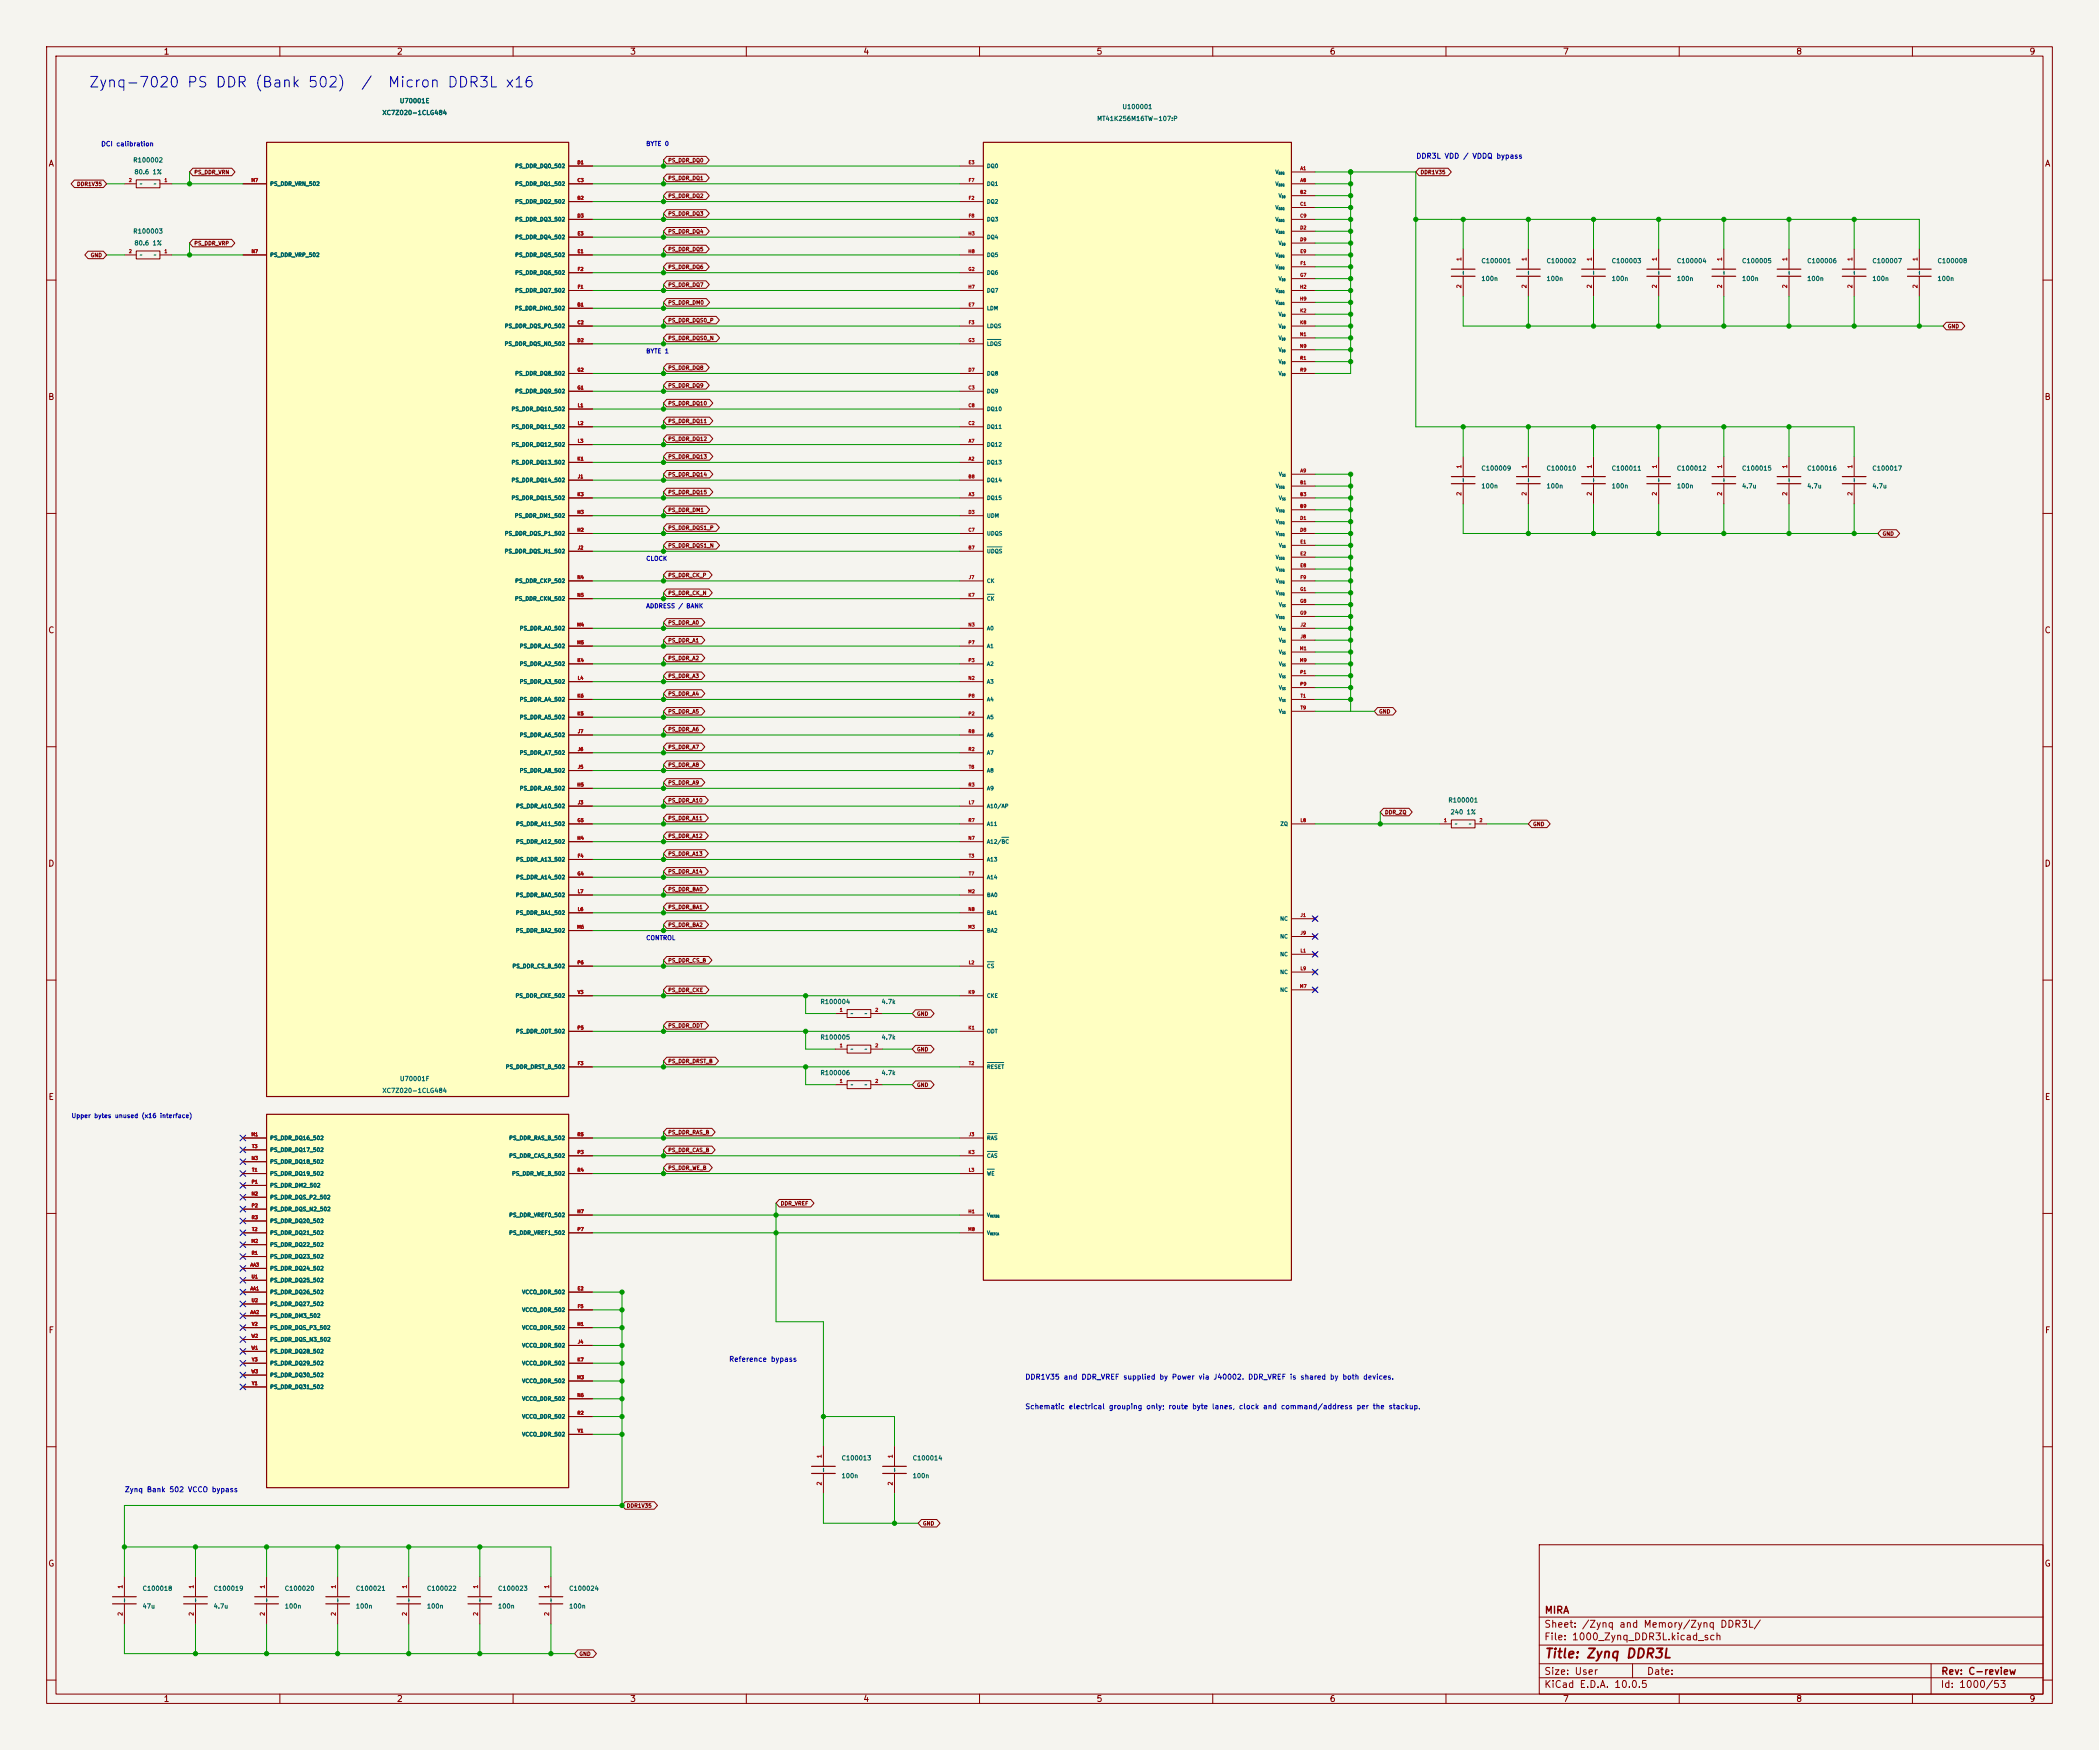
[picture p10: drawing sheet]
<svg xmlns="http://www.w3.org/2000/svg" width="450mm" height="375mm" viewBox="0 0 450 375" stroke-linecap="round" stroke-linejoin="round" font-family="sans-serif">
<defs><g id="words">
<g font-size="2.3" fill="#0000c2">
<text x="18.9" y="19.3">Zynq-7020 PS DDR (Bank 502)</text>
<text x="77.2" y="19.3">/</text>
<text x="83" y="19.3">Micron DDR3L x16</text>
</g>
<text font-size="2" fill="#840000" x="331" y="355.8">Title: Zynq DDR3L</text>
<g font-size="1.5" fill="#840000">
<text x="331" y="346.2">MIRA</text>
<text x="331" y="351.9">File: 1000_Zynq_DDR3L.kicad_sch</text>
<text x="331" y="349.2">Sheet: /Zynq and Memory/Zynq DDR3L/</text>
<text x="331" y="359.3">Size: User</text>
<text x="353" y="359.3">Date:</text>
<text x="416" y="359.3">Rev: C-review</text>
<text x="331" y="362.1">KiCad E.D.A. 10.0.5</text>
<text x="416" y="362.1">Id: 1000/53</text>
</g>
<g font-size="1.3" fill="#840000">
<text x="35" y="12">1</text>
<text x="85" y="12">2</text>
<text x="135" y="12">3</text>
<text x="185" y="12">4</text>
<text x="235" y="12">5</text>
<text x="285" y="12">6</text>
<text x="335" y="12">7</text>
<text x="385" y="12">8</text>
<text x="435" y="12">9</text>
<text x="10.3" y="36">A</text>
<text x="438.3" y="36">A</text>
<text x="10.2" y="86">B</text>
<text x="438.2" y="86">B</text>
<text x="10.2" y="136">C</text>
<text x="438.2" y="136">C</text>
<text x="10.2" y="186">D</text>
<text x="438.2" y="186">D</text>
<text x="10.3" y="236">E</text>
<text x="438.3" y="236">E</text>
<text x="10.3" y="286">F</text>
<text x="438.3" y="286">F</text>
<text x="10.2" y="336">G</text>
<text x="438.2" y="336">G</text>
<text x="35" y="365">1</text>
<text x="85" y="365">2</text>
<text x="135" y="365">3</text>
<text x="185" y="365">4</text>
<text x="235" y="365">5</text>
<text x="285" y="365">6</text>
<text x="335" y="365">7</text>
<text x="385" y="365">8</text>
<text x="435" y="365">9</text>
</g>
<g font-size="1.1" fill="#0000c2">
<text x="303.5" y="34.3">DDR3L VDD / VDDQ bypass</text>
<text x="156.2" y="292.1">Reference bypass</text>
<text x="219.7" y="295.9">DDR1V35 and DDR_VREF supplied by Power via J40002. DDR_VREF is shared by both devices.</text>
<text x="219.7" y="302.2">Schematic electrical grouping only; route byte lanes, clock and command/address per the stackup.</text>
<text x="26.7" y="320">Zynq Bank 502 VCCO bypass</text>
</g>
<g font-size="1" fill="#006464">
<text x="85.6" y="22.3">U70001E</text>
<text x="240.5" y="23.6">U100001</text>
<text x="81.9" y="24.9">XC7Z020-1CLG484</text>
<text x="235.1" y="26.1">MT41K256M16TW-107:P</text>
<text x="28.5" y="35">R100002</text>
<text x="28.7" y="37.6">80.6 1%</text>
<text x="28.5" y="50.3">R100003</text>
<text x="28.7" y="52.8">80.6 1%</text>
<text x="317.5" y="56.6">C100001</text>
<text x="331.5" y="56.6">C100002</text>
<text x="345.4" y="56.6">C100003</text>
<text x="359.4" y="56.6">C100004</text>
<text x="373.4" y="56.6">C100005</text>
<text x="387.3" y="56.6">C100006</text>
<text x="401.3" y="56.6">C100007</text>
<text x="415.3" y="56.6">C100008</text>
<text x="317.5" y="60.4">100n</text>
<text x="331.5" y="60.4">100n</text>
<text x="345.4" y="60.4">100n</text>
<text x="359.4" y="60.4">100n</text>
<text x="373.4" y="60.4">100n</text>
<text x="387.3" y="60.4">100n</text>
<text x="401.3" y="60.4">100n</text>
<text x="415.3" y="60.4">100n</text>
<text x="317.5" y="101.1">C100009</text>
<text x="331.5" y="101.1">C100010</text>
<text x="345.4" y="101.1">C100011</text>
<text x="359.4" y="101.1">C100012</text>
<text x="373.4" y="101.1">C100015</text>
<text x="387.3" y="101.1">C100016</text>
<text x="401.3" y="101.1">C100017</text>
<text x="317.5" y="104.9">100n</text>
<text x="331.5" y="104.9">100n</text>
<text x="345.4" y="104.9">100n</text>
<text x="359.4" y="104.9">100n</text>
<text x="373.4" y="104.9">4.7u</text>
<text x="387.3" y="104.9">4.7u</text>
<text x="401.3" y="104.9">4.7u</text>
<text x="310.4" y="172.2">R100001</text>
<text x="310.9" y="174.7">240 1%</text>
<text x="175.8" y="215.4">R100004</text>
<text x="188.9" y="215.4">4.7k</text>
<text x="175.8" y="223">R100005</text>
<text x="188.9" y="223">4.7k</text>
<text x="85.6" y="231.9">U70001F</text>
<text x="175.8" y="230.6">R100006</text>
<text x="188.9" y="230.6">4.7k</text>
<text x="81.9" y="234.4">XC7Z020-1CLG484</text>
<text x="180.3" y="313.2">C100013</text>
<text x="180.3" y="317">100n</text>
<text x="195.6" y="313.2">C100014</text>
<text x="195.6" y="317">100n</text>
<text x="30.5" y="341.1">C100018</text>
<text x="45.7" y="341.1">C100019</text>
<text x="60.9" y="341.1">C100020</text>
<text x="76.2" y="341.1">C100021</text>
<text x="91.4" y="341.1">C100022</text>
<text x="106.7" y="341.1">C100023</text>
<text x="121.9" y="341.1">C100024</text>
<text x="30.5" y="344.9">47u</text>
<text x="45.7" y="344.9">4.7u</text>
<text x="60.9" y="344.9">100n</text>
<text x="76.2" y="344.9">100n</text>
<text x="91.4" y="344.9">100n</text>
<text x="106.7" y="344.9">100n</text>
<text x="121.9" y="344.9">100n</text>
</g>
<g font-size="1" fill="#0000c2">
<text x="21.6" y="31.6">DCI calibration</text>
<text x="15.2" y="239.8">Upper bytes unused (x16 interface)</text>
</g>
<g font-size=".9" fill="#0000c2">
<text x="138.4" y="31.5">BYTE 0</text>
<text x="138.4" y="75.9">BYTE 1</text>
<text x="138.4" y="120.4">CLOCK</text>
<text x="138.4" y="130.6">ADDRESS / BANK</text>
<text x="138.4" y="201.7">CONTROL</text>
</g>
<g font-size=".9" fill="#a90000">
<text x="313.5" y="56" transform="rotate(-90 313.5 56)">1</text>
<text x="327.5" y="56" transform="rotate(-90 327.5 56)">1</text>
<text x="341.4" y="56" transform="rotate(-90 341.4 56)">1</text>
<text x="355.4" y="56" transform="rotate(-90 355.4 56)">1</text>
<text x="369.4" y="56" transform="rotate(-90 369.4 56)">1</text>
<text x="383.3" y="56" transform="rotate(-90 383.3 56)">1</text>
<text x="397.3" y="56" transform="rotate(-90 397.3 56)">1</text>
<text x="411.3" y="56" transform="rotate(-90 411.3 56)">1</text>
<text x="313.5" y="61.9" transform="rotate(-90 313.5 61.9)">2</text>
<text x="327.5" y="61.9" transform="rotate(-90 327.5 61.9)">2</text>
<text x="341.4" y="61.9" transform="rotate(-90 341.4 61.9)">2</text>
<text x="355.4" y="61.9" transform="rotate(-90 355.4 61.9)">2</text>
<text x="369.4" y="61.9" transform="rotate(-90 369.4 61.9)">2</text>
<text x="383.3" y="61.9" transform="rotate(-90 383.3 61.9)">2</text>
<text x="397.3" y="61.9" transform="rotate(-90 397.3 61.9)">2</text>
<text x="411.3" y="61.9" transform="rotate(-90 411.3 61.9)">2</text>
<text x="313.5" y="100.5" transform="rotate(-90 313.5 100.5)">1</text>
<text x="327.5" y="100.5" transform="rotate(-90 327.5 100.5)">1</text>
<text x="341.4" y="100.5" transform="rotate(-90 341.4 100.5)">1</text>
<text x="355.4" y="100.5" transform="rotate(-90 355.4 100.5)">1</text>
<text x="369.4" y="100.5" transform="rotate(-90 369.4 100.5)">1</text>
<text x="383.3" y="100.5" transform="rotate(-90 383.3 100.5)">1</text>
<text x="397.3" y="100.5" transform="rotate(-90 397.3 100.5)">1</text>
<text x="313.5" y="106.3" transform="rotate(-90 313.5 106.3)">2</text>
<text x="327.5" y="106.3" transform="rotate(-90 327.5 106.3)">2</text>
<text x="341.4" y="106.3" transform="rotate(-90 341.4 106.3)">2</text>
<text x="355.4" y="106.3" transform="rotate(-90 355.4 106.3)">2</text>
<text x="369.4" y="106.3" transform="rotate(-90 369.4 106.3)">2</text>
<text x="383.3" y="106.3" transform="rotate(-90 383.3 106.3)">2</text>
<text x="397.3" y="106.3" transform="rotate(-90 397.3 106.3)">2</text>
<text x="176.3" y="312.6" transform="rotate(-90 176.3 312.6)">1</text>
<text x="191.6" y="312.6" transform="rotate(-90 191.6 312.6)">1</text>
<text x="176.3" y="318.4" transform="rotate(-90 176.3 318.4)">2</text>
<text x="191.6" y="318.4" transform="rotate(-90 191.6 318.4)">2</text>
<text x="26.5" y="340.5" transform="rotate(-90 26.5 340.5)">1</text>
<text x="41.7" y="340.5" transform="rotate(-90 41.7 340.5)">1</text>
<text x="56.9" y="340.5" transform="rotate(-90 56.9 340.5)">1</text>
<text x="72.2" y="340.5" transform="rotate(-90 72.2 340.5)">1</text>
<text x="87.4" y="340.5" transform="rotate(-90 87.4 340.5)">1</text>
<text x="102.7" y="340.5" transform="rotate(-90 102.7 340.5)">1</text>
<text x="117.9" y="340.5" transform="rotate(-90 117.9 340.5)">1</text>
<text x="26.5" y="346.4" transform="rotate(-90 26.5 346.4)">2</text>
<text x="41.7" y="346.4" transform="rotate(-90 41.7 346.4)">2</text>
<text x="56.9" y="346.4" transform="rotate(-90 56.9 346.4)">2</text>
<text x="72.2" y="346.4" transform="rotate(-90 72.2 346.4)">2</text>
<text x="87.4" y="346.4" transform="rotate(-90 87.4 346.4)">2</text>
<text x="102.7" y="346.4" transform="rotate(-90 102.7 346.4)">2</text>
<text x="117.9" y="346.4" transform="rotate(-90 117.9 346.4)">2</text>
</g>
<g font-size=".9" fill="#006464">
<text x="314.4" y="59" transform="rotate(-90 314.4 59)">~</text>
<text x="328.3" y="59" transform="rotate(-90 328.3 59)">~</text>
<text x="342.3" y="59" transform="rotate(-90 342.3 59)">~</text>
<text x="356.3" y="59" transform="rotate(-90 356.3 59)">~</text>
<text x="370.3" y="59" transform="rotate(-90 370.3 59)">~</text>
<text x="384.2" y="59" transform="rotate(-90 384.2 59)">~</text>
<text x="398.2" y="59" transform="rotate(-90 398.2 59)">~</text>
<text x="412.2" y="59" transform="rotate(-90 412.2 59)">~</text>
<text x="314.4" y="103.5" transform="rotate(-90 314.4 103.5)">~</text>
<text x="328.3" y="103.5" transform="rotate(-90 328.3 103.5)">~</text>
<text x="342.3" y="103.5" transform="rotate(-90 342.3 103.5)">~</text>
<text x="356.3" y="103.5" transform="rotate(-90 356.3 103.5)">~</text>
<text x="370.3" y="103.5" transform="rotate(-90 370.3 103.5)">~</text>
<text x="384.2" y="103.5" transform="rotate(-90 384.2 103.5)">~</text>
<text x="398.2" y="103.5" transform="rotate(-90 398.2 103.5)">~</text>
<text x="177.2" y="315.6" transform="rotate(-90 177.2 315.6)">~</text>
<text x="192.5" y="315.6" transform="rotate(-90 192.5 315.6)">~</text>
<text x="27.4" y="343.5" transform="rotate(-90 27.4 343.5)">~</text>
<text x="42.6" y="343.5" transform="rotate(-90 42.6 343.5)">~</text>
<text x="57.8" y="343.5" transform="rotate(-90 57.8 343.5)">~</text>
<text x="73.1" y="343.5" transform="rotate(-90 73.1 343.5)">~</text>
<text x="88.3" y="343.5" transform="rotate(-90 88.3 343.5)">~</text>
<text x="103.6" y="343.5" transform="rotate(-90 103.6 343.5)">~</text>
<text x="118.8" y="343.5" transform="rotate(-90 118.8 343.5)">~</text>
</g>
<g font-size=".8" fill="#840000">
<text x="143.2" y="35">PS_DDR_DQ0</text>
<text x="16.4" y="40.1">DDR1V35</text>
<text x="41.6" y="37.5">PS_DDR_VRN</text>
<text x="143.2" y="38.8">PS_DDR_DQ1</text>
<text x="304.5" y="37.5">DDR1V35</text>
<text x="143.2" y="46.4">PS_DDR_DQ3</text>
<text x="143.2" y="42.6">PS_DDR_DQ2</text>
<text x="41.6" y="52.8">PS_DDR_VRP</text>
<text x="143.2" y="50.2">PS_DDR_DQ4</text>
<text x="19.3" y="55.3">GND</text>
<text x="143.2" y="57.8">PS_DDR_DQ6</text>
<text x="143.2" y="54">PS_DDR_DQ5</text>
<text x="143.2" y="65.5">PS_DDR_DM0</text>
<text x="143.2" y="61.6">PS_DDR_DQ7</text>
<text x="143.2" y="69.3">PS_DDR_DQS0_P</text>
<text x="417.5" y="70.5">GND</text>
<text x="143.2" y="73.1">PS_DDR_DQS0_N</text>
<text x="143.2" y="83.2">PS_DDR_DQ9</text>
<text x="143.2" y="79.4">PS_DDR_DQ8</text>
<text x="143.2" y="87">PS_DDR_DQ10</text>
<text x="143.2" y="94.7">PS_DDR_DQ12</text>
<text x="143.2" y="90.9">PS_DDR_DQ11</text>
<text x="143.2" y="98.5">PS_DDR_DQ13</text>
<text x="143.2" y="102.3">PS_DDR_DQ14</text>
<text x="143.2" y="106.1">PS_DDR_DQ15</text>
<text x="143.2" y="113.7">PS_DDR_DQS1_P</text>
<text x="143.2" y="109.9">PS_DDR_DM1</text>
<text x="143.2" y="117.5">PS_DDR_DQS1_N</text>
<text x="403.5" y="115">GND</text>
<text x="143.2" y="123.9">PS_DDR_CK_P</text>
<text x="143.2" y="127.7">PS_DDR_CK_N</text>
<text x="143.2" y="134">PS_DDR_A0</text>
<text x="143.2" y="137.8">PS_DDR_A1</text>
<text x="143.2" y="141.7">PS_DDR_A2</text>
<text x="143.2" y="145.5">PS_DDR_A3</text>
<text x="143.2" y="149.3">PS_DDR_A4</text>
<text x="143.2" y="153.1">PS_DDR_A5</text>
<text x="295.6" y="153.1">GND</text>
<text x="143.2" y="160.7">PS_DDR_A7</text>
<text x="143.2" y="156.9">PS_DDR_A6</text>
<text x="143.2" y="164.5">PS_DDR_A8</text>
<text x="143.2" y="172.1">PS_DDR_A10</text>
<text x="143.2" y="168.3">PS_DDR_A9</text>
<text x="143.2" y="179.8">PS_DDR_A12</text>
<text x="143.2" y="175.9">PS_DDR_A11</text>
<text x="296.8" y="174.7">DDR_ZQ</text>
<text x="328.6" y="177.2">GND</text>
<text x="143.2" y="183.6">PS_DDR_A13</text>
<text x="143.2" y="191.2">PS_DDR_BA0</text>
<text x="143.2" y="187.4">PS_DDR_A14</text>
<text x="143.2" y="195">PS_DDR_BA1</text>
<text x="143.2" y="198.8">PS_DDR_BA2</text>
<text x="143.2" y="206.4">PS_DDR_CS_B</text>
<text x="143.2" y="212.8">PS_DDR_CKE</text>
<text x="143.2" y="220.4">PS_DDR_ODT</text>
<text x="196.5" y="217.9">GND</text>
<text x="196.5" y="225.5">GND</text>
<text x="143.2" y="228">PS_DDR_DRST_B</text>
<text x="196.5" y="233.1">GND</text>
<text x="143.2" y="243.3">PS_DDR_RAS_B</text>
<text x="143.2" y="250.9">PS_DDR_WE_B</text>
<text x="143.2" y="247.1">PS_DDR_CAS_B</text>
<text x="167.3" y="258.5">DDR_VREF</text>
<text x="134.3" y="323.3">DDR1V35</text>
<text x="197.8" y="327.1">GND</text>
<text x="124.1" y="355">GND</text>
</g>
<g font-size=".8" fill="#006464">
<text x="29.9" y="40">~</text>
<text x="32.9" y="40">~</text>
<text x="57.8" y="40">PS_DDR_VRN_502</text>
<text x="110.3" y="40">PS_DDR_DQ1_502</text>
<text x="110.3" y="36.2">PS_DDR_DQ0_502</text>
<text x="211.5" y="36.2">DQ0</text>
<text x="211.5" y="40">DQ1</text>
<text x="273.3" y="37.5">V</text>
<text x="273.3" y="40">V</text>
<text x="110.3" y="43.8">PS_DDR_DQ2_502</text>
<text x="110.3" y="47.6">PS_DDR_DQ3_502</text>
<text x="211.5" y="43.8">DQ2</text>
<text x="211.5" y="47.6">DQ3</text>
<text x="273.3" y="45.1">V</text>
<text x="273.3" y="47.6">V</text>
<text x="274" y="42.5">V</text>
<text x="110.3" y="51.4">PS_DDR_DQ4_502</text>
<text x="211.5" y="51.4">DQ4</text>
<text x="273.3" y="50.2">V</text>
<text x="274" y="52.7">V</text>
<text x="29.9" y="55.2">~</text>
<text x="32.9" y="55.2">~</text>
<text x="57.8" y="55.2">PS_DDR_VRP_502</text>
<text x="110.3" y="55.2">PS_DDR_DQ5_502</text>
<text x="110.3" y="59.1">PS_DDR_DQ6_502</text>
<text x="211.5" y="59.1">DQ6</text>
<text x="211.5" y="55.2">DQ5</text>
<text x="273.3" y="55.2">V</text>
<text x="273.3" y="57.8">V</text>
<text x="110.3" y="62.9">PS_DDR_DQ7_502</text>
<text x="211.5" y="62.9">DQ7</text>
<text x="273.3" y="62.9">V</text>
<text x="273.3" y="65.4">V</text>
<text x="274" y="60.3">V</text>
<text x="108.1" y="70.5">PS_DDR_DQS_P0_502</text>
<text x="110.3" y="66.7">PS_DDR_DM0_502</text>
<text x="211.5" y="66.7">LDM</text>
<text x="211.5" y="70.5">LDQS</text>
<text x="274" y="67.9">V</text>
<text x="274" y="70.5">V</text>
<text x="108.1" y="74.3">PS_DDR_DQS_N0_502</text>
<text x="211.5" y="74.3">LDQS</text>
<text x="274" y="73">V</text>
<text x="274" y="75.6">V</text>
<text x="110.3" y="80.6">PS_DDR_DQ8_502</text>
<text x="211.5" y="80.6">DQ8</text>
<text x="274" y="78.1">V</text>
<text x="274" y="80.6">V</text>
<text x="109.6" y="88.3">PS_DDR_DQ10_502</text>
<text x="110.3" y="84.5">PS_DDR_DQ9_502</text>
<text x="211.5" y="84.5">DQ9</text>
<text x="211.5" y="88.3">DQ10</text>
<text x="109.6" y="92.1">PS_DDR_DQ11_502</text>
<text x="109.6" y="95.9">PS_DDR_DQ12_502</text>
<text x="211.5" y="95.9">DQ12</text>
<text x="211.5" y="92.1">DQ11</text>
<text x="109.6" y="99.7">PS_DDR_DQ13_502</text>
<text x="211.5" y="99.7">DQ13</text>
<text x="109.6" y="103.5">PS_DDR_DQ14_502</text>
<text x="109.6" y="107.3">PS_DDR_DQ15_502</text>
<text x="211.5" y="107.3">DQ15</text>
<text x="211.5" y="103.5">DQ14</text>
<text x="273.4" y="104.8">V</text>
<text x="274.1" y="102.2">V</text>
<text x="274.1" y="107.3">V</text>
<text x="110.3" y="111.1">PS_DDR_DM1_502</text>
<text x="211.5" y="111.1">UDM</text>
<text x="273.4" y="109.9">V</text>
<text x="273.4" y="112.4">V</text>
<text x="108.1" y="118.7">PS_DDR_DQS_N1_502</text>
<text x="108.1" y="114.9">PS_DDR_DQS_P1_502</text>
<text x="211.5" y="118.7">UDQS</text>
<text x="211.5" y="114.9">UDQS</text>
<text x="273.4" y="114.9">V</text>
<text x="274.1" y="117.5">V</text>
<text x="110.3" y="125.1">PS_DDR_CKP_502</text>
<text x="211.5" y="125.1">CK</text>
<text x="273.4" y="120">V</text>
<text x="273.4" y="122.6">V</text>
<text x="273.4" y="125.1">V</text>
<text x="110.3" y="128.9">PS_DDR_CKN_502</text>
<text x="211.5" y="128.9">CK</text>
<text x="273.4" y="127.6">V</text>
<text x="274.1" y="130.2">V</text>
<text x="111.3" y="135.3">PS_DDR_A0_502</text>
<text x="211.5" y="135.3">A0</text>
<text x="273.4" y="132.7">V</text>
<text x="274.1" y="135.3">V</text>
<text x="274.1" y="137.8">V</text>
<text x="111.3" y="142.9">PS_DDR_A2_502</text>
<text x="111.3" y="139.1">PS_DDR_A1_502</text>
<text x="211.5" y="142.9">A2</text>
<text x="211.5" y="139.1">A1</text>
<text x="274.1" y="140.3">V</text>
<text x="274.1" y="142.9">V</text>
<text x="111.3" y="146.7">PS_DDR_A3_502</text>
<text x="211.5" y="146.7">A3</text>
<text x="274.1" y="145.4">V</text>
<text x="274.1" y="148">V</text>
<text x="111.3" y="154.3">PS_DDR_A5_502</text>
<text x="111.3" y="150.5">PS_DDR_A4_502</text>
<text x="211.5" y="154.3">A5</text>
<text x="211.5" y="150.5">A4</text>
<text x="274.1" y="150.5">V</text>
<text x="274.1" y="153">V</text>
<text x="111.3" y="161.9">PS_DDR_A7_502</text>
<text x="111.3" y="158.1">PS_DDR_A6_502</text>
<text x="211.5" y="161.9">A7</text>
<text x="211.5" y="158.1">A6</text>
<text x="111.3" y="165.7">PS_DDR_A8_502</text>
<text x="211.5" y="165.7">A8</text>
<text x="110.5" y="173.4">PS_DDR_A10_502</text>
<text x="111.3" y="169.5">PS_DDR_A9_502</text>
<text x="211.5" y="173.4">A10/AP</text>
<text x="211.5" y="169.5">A9</text>
<text x="110.5" y="177.2">PS_DDR_A11_502</text>
<text x="211.5" y="177.2">A11</text>
<text x="274.4" y="177.2">ZQ</text>
<text x="311.8" y="177.2">~</text>
<text x="314.8" y="177.2">~</text>
<text x="110.5" y="184.8">PS_DDR_A13_502</text>
<text x="110.5" y="181">PS_DDR_A12_502</text>
<text x="211.5" y="181">A12/BC</text>
<text x="211.5" y="184.8">A13</text>
<text x="110.5" y="188.6">PS_DDR_A14_502</text>
<text x="211.5" y="188.6">A14</text>
<text x="110.5" y="196.2">PS_DDR_BA1_502</text>
<text x="110.5" y="192.4">PS_DDR_BA0_502</text>
<text x="211.5" y="192.4">BA0</text>
<text x="211.5" y="196.2">BA1</text>
<text x="274.3" y="197.5">NC</text>
<text x="110.5" y="200">PS_DDR_BA2_502</text>
<text x="211.5" y="200">BA2</text>
<text x="274.3" y="201.3">NC</text>
<text x="109.8" y="207.6">PS_DDR_CS_B_502</text>
<text x="211.5" y="207.6">CS</text>
<text x="274.3" y="205.1">NC</text>
<text x="274.3" y="208.9">NC</text>
<text x="110.4" y="214">PS_DDR_CKE_502</text>
<text x="211.5" y="214">CKE</text>
<text x="274.3" y="212.7">NC</text>
<text x="110.5" y="221.6">PS_DDR_ODT_502</text>
<text x="182.3" y="217.8">~</text>
<text x="185.3" y="217.8">~</text>
<text x="211.5" y="221.6">ODT</text>
<text x="182.3" y="225.4">~</text>
<text x="185.3" y="225.4">~</text>
<text x="108.3" y="229.2">PS_DDR_DRST_B_502</text>
<text x="182.3" y="233">~</text>
<text x="185.3" y="233">~</text>
<text x="211.5" y="229.2">RESET</text>
<text x="57.8" y="244.5">PS_DDR_DQ16_502</text>
<text x="109.1" y="244.5">PS_DDR_RAS_B_502</text>
<text x="211.5" y="244.5">RAS</text>
<text x="57.8" y="249.6">PS_DDR_DQ18_502</text>
<text x="57.8" y="247">PS_DDR_DQ17_502</text>
<text x="109.1" y="248.3">PS_DDR_CAS_B_502</text>
<text x="211.5" y="248.3">CAS</text>
<text x="57.8" y="257.2">PS_DDR_DQS_P2_502</text>
<text x="57.8" y="254.6">PS_DDR_DM2_502</text>
<text x="57.8" y="252.1">PS_DDR_DQ19_502</text>
<text x="109.7" y="252.1">PS_DDR_WE_B_502</text>
<text x="211.5" y="252.1">WE</text>
<text x="57.8" y="259.7">PS_DDR_DQS_N2_502</text>
<text x="57.8" y="262.3">PS_DDR_DQ20_502</text>
<text x="109.1" y="261">PS_DDR_VREF0_502</text>
<text x="211.5" y="261">V</text>
<text x="57.8" y="267.3">PS_DDR_DQ22_502</text>
<text x="57.8" y="269.9">PS_DDR_DQ23_502</text>
<text x="57.8" y="264.8">PS_DDR_DQ21_502</text>
<text x="109.1" y="264.8">PS_DDR_VREF1_502</text>
<text x="211.5" y="264.8">V</text>
<text x="57.8" y="272.4">PS_DDR_DQ24_502</text>
<text x="57.8" y="275">PS_DDR_DQ25_502</text>
<text x="57.8" y="277.5">PS_DDR_DQ26_502</text>
<text x="57.8" y="280">PS_DDR_DQ27_502</text>
<text x="111.8" y="277.5">VCCO_DDR_502</text>
<text x="111.8" y="281.3">VCCO_DDR_502</text>
<text x="57.8" y="282.6">PS_DDR_DM3_502</text>
<text x="57.8" y="285.1">PS_DDR_DQS_P3_502</text>
<text x="57.8" y="287.7">PS_DDR_DQS_N3_502</text>
<text x="111.8" y="285.1">VCCO_DDR_502</text>
<text x="57.8" y="290.2">PS_DDR_DQ28_502</text>
<text x="57.8" y="292.7">PS_DDR_DQ29_502</text>
<text x="111.8" y="288.9">VCCO_DDR_502</text>
<text x="111.8" y="292.7">VCCO_DDR_502</text>
<text x="57.8" y="295.3">PS_DDR_DQ30_502</text>
<text x="57.8" y="297.8">PS_DDR_DQ31_502</text>
<text x="111.8" y="296.5">VCCO_DDR_502</text>
<text x="111.8" y="300.4">VCCO_DDR_502</text>
<text x="111.8" y="304.2">VCCO_DDR_502</text>
<text x="111.8" y="308">VCCO_DDR_502</text>
</g>
<g font-size=".7" fill="#a90000">
<text x="123.7" y="35.3">D1</text>
<text x="207.6" y="35.3">E3</text>
<text x="27.5" y="39.2">2</text>
<text x="35.2" y="39.2">1</text>
<text x="53.8" y="39.2">M7</text>
<text x="123.7" y="39.2">C3</text>
<text x="207.6" y="39.2">F7</text>
<text x="278.6" y="41.7">B2</text>
<text x="278.7" y="36.6">A1</text>
<text x="278.7" y="39.2">A8</text>
<text x="123.7" y="43">B2</text>
<text x="123.7" y="46.8">D3</text>
<text x="207.6" y="43">F2</text>
<text x="207.6" y="46.8">F8</text>
<text x="278.6" y="44.2">C1</text>
<text x="278.6" y="46.8">C9</text>
<text x="123.7" y="50.6">E3</text>
<text x="207.5" y="50.6">H3</text>
<text x="278.6" y="49.3">D2</text>
<text x="278.6" y="51.9">D9</text>
<text x="27.5" y="54.4">2</text>
<text x="35.2" y="54.4">1</text>
<text x="53.8" y="54.4">N7</text>
<text x="123.7" y="54.4">E1</text>
<text x="123.8" y="58.2">F2</text>
<text x="207.5" y="54.4">H8</text>
<text x="207.5" y="58.2">G2</text>
<text x="278.6" y="59.5">G7</text>
<text x="278.7" y="54.4">E9</text>
<text x="278.7" y="56.9">F1</text>
<text x="123.7" y="65.8">B1</text>
<text x="123.8" y="62">F1</text>
<text x="207.5" y="62">H7</text>
<text x="207.6" y="65.8">E7</text>
<text x="278.6" y="62">H2</text>
<text x="278.6" y="64.6">H9</text>
<text x="123.7" y="69.6">C2</text>
<text x="207.6" y="69.6">F3</text>
<text x="278.6" y="67.1">K2</text>
<text x="278.6" y="69.6">K8</text>
<text x="123.7" y="73.4">D2</text>
<text x="207.5" y="73.4">G3</text>
<text x="278.6" y="72.2">N1</text>
<text x="278.6" y="74.7">N9</text>
<text x="278.6" y="77.3">R1</text>
<text x="123.7" y="83.6">G1</text>
<text x="123.7" y="79.8">G2</text>
<text x="207.5" y="83.6">C3</text>
<text x="207.5" y="79.8">D7</text>
<text x="278.6" y="79.8">R9</text>
<text x="123.8" y="87.4">L1</text>
<text x="207.5" y="87.4">C8</text>
<text x="123.8" y="91.2">L2</text>
<text x="123.8" y="95">L3</text>
<text x="207.5" y="91.2">C2</text>
<text x="207.6" y="95">A7</text>
<text x="123.7" y="98.8">K1</text>
<text x="207.6" y="98.8">A2</text>
<text x="278.7" y="101.4">A9</text>
<text x="123.7" y="106.5">K3</text>
<text x="123.8" y="102.7">J1</text>
<text x="207.5" y="102.7">B8</text>
<text x="207.6" y="106.5">A3</text>
<text x="278.6" y="103.9">B1</text>
<text x="278.6" y="106.5">B3</text>
<text x="123.7" y="110.3">H3</text>
<text x="207.5" y="110.3">D3</text>
<text x="278.6" y="109">B9</text>
<text x="278.6" y="111.5">D1</text>
<text x="123.7" y="114.1">H2</text>
<text x="123.8" y="117.9">J2</text>
<text x="207.5" y="117.9">B7</text>
<text x="207.5" y="114.1">C7</text>
<text x="278.6" y="114.1">D8</text>
<text x="278.7" y="116.6">E1</text>
<text x="278.7" y="119.2">E2</text>
<text x="123.7" y="124.2">N4</text>
<text x="207.6" y="124.2">J7</text>
<text x="278.7" y="121.7">E8</text>
<text x="278.7" y="124.2">F9</text>
<text x="123.7" y="128.1">N5</text>
<text x="207.5" y="128.1">K7</text>
<text x="278.6" y="126.8">G1</text>
<text x="278.6" y="129.3">G8</text>
<text x="278.6" y="131.9">G9</text>
<text x="123.7" y="134.4">M4</text>
<text x="207.5" y="134.4">N3</text>
<text x="278.7" y="134.4">J2</text>
<text x="278.7" y="136.9">J8</text>
<text x="123.7" y="138.2">M5</text>
<text x="123.7" y="142">K4</text>
<text x="207.5" y="142">P3</text>
<text x="207.5" y="138.2">P7</text>
<text x="278.6" y="139.5">M1</text>
<text x="278.6" y="142">M9</text>
<text x="123.7" y="149.6">K6</text>
<text x="123.8" y="145.8">L4</text>
<text x="207.5" y="145.8">N2</text>
<text x="207.5" y="149.6">P8</text>
<text x="278.6" y="144.6">P1</text>
<text x="278.6" y="147.1">P9</text>
<text x="278.7" y="149.6">T1</text>
<text x="123.7" y="153.5">K5</text>
<text x="207.5" y="153.5">P2</text>
<text x="278.7" y="152.2">T9</text>
<text x="123.8" y="161.1">J6</text>
<text x="123.8" y="157.3">J7</text>
<text x="207.5" y="161.1">R2</text>
<text x="207.5" y="157.3">R8</text>
<text x="123.8" y="164.9">J5</text>
<text x="207.6" y="164.9">T8</text>
<text x="123.7" y="168.7">H5</text>
<text x="123.8" y="172.5">J3</text>
<text x="207.5" y="168.7">R3</text>
<text x="207.6" y="172.5">L7</text>
<text x="123.7" y="176.3">G5</text>
<text x="207.5" y="176.3">R7</text>
<text x="278.7" y="176.3">L8</text>
<text x="309.5" y="176.3">1</text>
<text x="317.1" y="176.3">2</text>
<text x="123.7" y="180.1">H4</text>
<text x="123.8" y="183.9">F4</text>
<text x="207.5" y="180.1">N7</text>
<text x="207.6" y="183.9">T3</text>
<text x="123.7" y="187.7">G4</text>
<text x="123.8" y="191.6">L7</text>
<text x="207.5" y="191.6">M2</text>
<text x="207.6" y="187.7">T7</text>
<text x="123.8" y="195.4">L6</text>
<text x="207.5" y="195.4">N8</text>
<text x="278.7" y="196.6">J1</text>
<text x="123.7" y="199.2">M6</text>
<text x="207.5" y="199.2">M3</text>
<text x="278.7" y="200.4">J9</text>
<text x="123.7" y="206.8">P6</text>
<text x="207.6" y="206.8">L2</text>
<text x="278.7" y="204.3">L1</text>
<text x="278.7" y="208.1">L9</text>
<text x="123.8" y="213.1">V3</text>
<text x="207.5" y="213.1">K9</text>
<text x="278.6" y="211.9">M7</text>
<text x="123.7" y="220.8">P5</text>
<text x="179.9" y="217">1</text>
<text x="187.6" y="217">2</text>
<text x="207.5" y="220.8">K1</text>
<text x="179.9" y="224.6">1</text>
<text x="187.6" y="224.6">2</text>
<text x="123.8" y="228.4">F3</text>
<text x="179.9" y="232.2">1</text>
<text x="187.6" y="232.2">2</text>
<text x="207.6" y="228.4">T2</text>
<text x="53.8" y="243.6">M1</text>
<text x="123.7" y="243.6">R5</text>
<text x="207.6" y="243.6">J3</text>
<text x="53.8" y="248.7">N3</text>
<text x="53.9" y="251.2">T1</text>
<text x="53.9" y="246.2">T3</text>
<text x="123.7" y="247.4">P3</text>
<text x="123.7" y="251.2">R4</text>
<text x="207.5" y="247.4">K3</text>
<text x="207.6" y="251.2">L3</text>
<text x="53.8" y="256.3">N2</text>
<text x="53.9" y="253.8">P1</text>
<text x="53.9" y="258.9">P2</text>
<text x="53.9" y="261.4">R3</text>
<text x="53.9" y="263.9">T2</text>
<text x="123.7" y="260.1">H7</text>
<text x="123.7" y="263.9">P7</text>
<text x="207.5" y="263.9">M8</text>
<text x="207.5" y="260.1">H1</text>
<text x="53.8" y="266.5">M2</text>
<text x="53.9" y="269">R1</text>
<text x="53.6" y="271.6">AA3</text>
<text x="53.8" y="274.1">U1</text>
<text x="53.6" y="276.6">AA1</text>
<text x="53.6" y="281.7">AA2</text>
<text x="53.8" y="279.2">U2</text>
<text x="123.7" y="276.6">E2</text>
<text x="123.8" y="280.5">F5</text>
<text x="53.8" y="286.8">W2</text>
<text x="53.9" y="284.3">V2</text>
<text x="123.7" y="284.3">H1</text>
<text x="53.8" y="289.3">W1</text>
<text x="53.9" y="291.9">Y3</text>
<text x="123.7" y="291.9">K7</text>
<text x="123.8" y="288.1">J4</text>
<text x="53.8" y="294.4">W3</text>
<text x="53.9" y="297">Y1</text>
<text x="123.7" y="295.7">M3</text>
<text x="123.7" y="299.5">N6</text>
<text x="123.7" y="303.3">R2</text>
<text x="123.8" y="307.1">V1</text>
</g>
<g font-size=".5" fill="#006464">
<text x="274.1" y="37.5">DDQ</text>
<text x="274.1" y="40">DDQ</text>
<text x="274.1" y="45.1">DDQ</text>
<text x="274.1" y="47.6">DDQ</text>
<text x="274.8" y="42.6">DD</text>
<text x="274.1" y="50.2">DDQ</text>
<text x="274.8" y="52.7">DD</text>
<text x="274.1" y="55.3">DDQ</text>
<text x="274.1" y="57.8">DDQ</text>
<text x="274.1" y="62.9">DDQ</text>
<text x="274.1" y="65.4">DDQ</text>
<text x="274.8" y="60.3">DD</text>
<text x="274.8" y="68">DD</text>
<text x="274.8" y="70.5">DD</text>
<text x="274.8" y="73">DD</text>
<text x="274.8" y="75.6">DD</text>
<text x="274.8" y="78.1">DD</text>
<text x="274.8" y="80.7">DD</text>
<text x="274.1" y="104.8">SSQ</text>
<text x="274.8" y="102.2">SS</text>
<text x="274.8" y="107.3">SS</text>
<text x="274.1" y="109.9">SSQ</text>
<text x="274.1" y="112.4">SSQ</text>
<text x="274.1" y="114.9">SSQ</text>
<text x="274.8" y="117.5">SS</text>
<text x="274.1" y="120">SSQ</text>
<text x="274.1" y="122.6">SSQ</text>
<text x="274.1" y="125.1">SSQ</text>
<text x="274.1" y="127.6">SSQ</text>
<text x="274.8" y="130.2">SS</text>
<text x="274.1" y="132.7">SSQ</text>
<text x="274.8" y="135.3">SS</text>
<text x="274.8" y="137.8">SS</text>
<text x="274.8" y="140.3">SS</text>
<text x="274.8" y="142.9">SS</text>
<text x="274.8" y="145.4">SS</text>
<text x="274.8" y="148">SS</text>
<text x="274.8" y="150.5">SS</text>
<text x="274.8" y="153">SS</text>
<text x="212.2" y="261">REFDQ</text>
<text x="212.2" y="264.8">REFCA</text>
</g>
</g></defs>
<path d="M0 0h450v375h-450z" fill="#f5f4ef" stroke="#f5f4ef" stroke-width=".21"/>
<g fill="none" stroke="#840000" stroke-width=".21">
<path d="M10 10h430v355h-430zM12 12h426v351h-426zM60 10v2M110 10v2M160 10v2M210 10v2M260 10v2M310 10v2M360 10v2M410 10v2M26.7 39.4h2.5M29.2 38.5h5.1v1.7h-5.1z"/>
<path d="M34.3 39.4h2.5M10 60h2M438 60h2M397.5 97.8v4.3M10 110h2M397.5 103.7v4.3M438 110h2M10 160h2M308.6 176.5h2.5M311.1 175.7h5.1v1.7h-5.1zM316.2 176.5h2.6M438 160h2"/>
<path d="M10 210h2M438 210h2M10 260h2M438 260h2M10 310h2M176.5 309.9v4.3M176.5 315.7v4.4M191.8 309.9v4.3M191.8 315.7v4.4M438 310h2M26.7 337.8v4.4M41.9 337.8v4.4"/>
<path d="M57.1 337.8v4.4M72.4 337.8v4.4M87.6 337.8v4.4M102.9 337.8v4.4M118.1 337.8v4.4M330 331h108v32h-108zM26.7 343.7v4.3M41.9 343.7v4.3M57.1 343.7v4.3M72.4 343.7v4.3M87.6 343.7v4.3M102.9 343.7v4.3"/>
<path d="M118.1 343.7v4.3M330 359.5h108M330 356.5h108M330 352.5h108M330 346.5h108M350 356.5v3M414 356.5v6.5M10 360h2M60 363v2M110 363v2M160 363v2M210 363v2"/>
<path d="M260 363v2M310 363v2M360 363v2M410 363v2M438 360h2"/>
</g>
<g fill="none" stroke="#840000" stroke-width=".25">
<path d="M395 102.1h5M395 103.7h5M174 314.2h5.1M174 315.7h5.1M189.2 314.2h5.1M189.2 315.7h5.1M24.1 342.2h5.1M24.1 343.7h5.1M39.4 342.2h5M39.4 343.7h5M54.6 342.2h5.1M54.6 343.7h5.1"/>
<path d="M69.8 342.2h5.1M69.8 343.7h5.1M85.1 342.2h5.1M85.1 343.7h5.1M100.3 342.2h5.1M100.3 343.7h5.1M115.6 342.2h5M115.6 343.7h5"/>
</g>
<path d="M57.1 238.8h64.8v80h-64.8z" fill="#ffffc2"/>
<path d="M57.1 238.8h64.8v80h-64.8z" fill="none" stroke="#840000" stroke-width=".25"/>
<g fill="none" stroke="#840000" stroke-width=".21">
<path d="M26.7 54.6h2.5M29.2 53.8h5.1v1.7h-5.1zM34.3 54.6h2.5M179.1 217.2h2.5M181.6 216.3h5.1v1.7h-5.1zM186.7 217.2h2.5M179.1 232.4h2.5M179.1 224.8h2.5M181.6 231.6h5.1v1.7h-5.1zM181.6 224h5.1v1.7h-5.1zM186.7 232.4h2.5M186.7 224.8h2.5"/>
<path d="M52.1 243.9h5M52.1 256.6h5M52.1 248.9h5M52.1 254h5M52.1 259.1h5M52.1 251.5h5M52.1 246.4h5M121.9 243.9h5.1M121.9 247.7h5.1M121.9 251.5h5.1M52.1 276.9h5M52.1 271.8h5"/>
<path d="M52.1 266.7h5M52.1 264.2h5M52.1 269.3h5M52.1 261.6h5M52.1 274.3h5M52.1 279.4h5M121.9 276.9h5.1M121.9 260.4h5.1M121.9 264.2h5.1M52.1 282h5M52.1 284.5h5M52.1 292.1h5"/>
<path d="M52.1 289.6h5M52.1 287h5M52.1 294.7h5M52.1 297.2h5M121.9 280.7h5.1M121.9 284.5h5.1M121.9 288.3h5.1M121.9 292.1h5.1M121.9 295.9h5.1M121.9 299.7h5.1M121.9 303.5h5.1M121.9 307.4h5.1"/>
</g>
<path d="M57.1 30.5h64.8v204.5h-64.8z" fill="#ffffc2"/>
<g fill="none" stroke="#840000" stroke-width=".25">
<path d="M57.1 30.5h64.8v204.5h-64.8zM311.1 57.7h5.1M311.1 59.2h5.1M325.1 57.7h5.1M325.1 59.2h5.1M339.1 57.7h5.1M339.1 59.2h5.1M353.1 57.7h5M353.1 59.2h5M381 57.7h5.1M381 59.2h5.1M395 57.7h5"/>
<path d="M395 59.2h5M408.9 57.7h5.1M408.9 59.2h5.1M311.1 102.1h5.1M311.1 103.7h5.1M325.1 102.1h5.1M325.1 103.7h5.1M339.1 102.1h5.1M339.1 103.7h5.1M353.1 102.1h5M353.1 103.7h5M367 102.1h5.1"/>
<path d="M367 103.7h5.1M381 102.1h5.1M381 103.7h5.1"/>
</g>
<g fill="none" stroke="#840000" stroke-width=".21">
<path d="M52.1 39.4h5M121.9 39.4h5.1M121.9 35.6h5.1M52.1 54.6h5M121.9 43.2h5.1M121.9 47h5.1M121.9 54.6h5.1M121.9 50.8h5.1M121.9 58.4h5.1M313.7 53.4v4.3M313.7 59.2v4.3M327.7 53.4v4.3"/>
<path d="M327.7 59.2v4.3M341.6 53.4v4.3M341.6 59.2v4.3M355.6 53.4v4.3M355.6 59.2v4.3M383.5 53.4v4.3M383.5 59.2v4.3M397.5 53.4v4.3M397.5 59.2v4.3M411.5 53.4v4.3M411.5 59.2v4.3M121.9 66.1h5.1"/>
<path d="M121.9 69.9h5.1M121.9 73.7h5.1M121.9 62.2h5.1M121.9 83.8h5.1M121.9 80h5.1M121.9 99.1h5.1M121.9 87.6h5.1M121.9 91.5h5.1M121.9 95.3h5.1M313.7 97.8v4.3M327.7 97.8v4.3M341.6 97.8v4.3"/>
<path d="M355.6 97.8v4.3M369.6 97.8v4.3M383.5 97.8v4.3M121.9 114.3h5.1M121.9 110.5h5.1M121.9 102.9h5.1M121.9 118.1h5.1M121.9 106.7h5.1M313.7 103.7v4.3M327.7 103.7v4.3M341.6 103.7v4.3M355.6 103.7v4.3"/>
<path d="M369.6 103.7v4.3M383.5 103.7v4.3M121.9 134.6h5.1M121.9 138.4h5.1M121.9 124.5h5.1M121.9 128.3h5.1M121.9 157.5h5.1M121.9 142.3h5.1M121.9 153.7h5.1M121.9 149.9h5.1M121.9 146.1h5.1M121.9 176.5h5.1"/>
<path d="M121.9 168.9h5.1M121.9 172.7h5.1M121.9 165.1h5.1M121.9 161.3h5.1M121.9 184.2h5.1M121.9 188h5.1M121.9 180.4h5.1M121.9 195.6h5.1M121.9 191.8h5.1M121.9 199.4h5.1M121.9 207h5.1M121.9 213.4h5.1"/>
<path d="M121.9 228.6h5.1M121.9 221h5.1"/>
</g>
<path d="M210.8 30.5h66.1v243.8h-66.1z" fill="#ffffc2"/>
<path d="M210.8 30.5h66.1v243.8h-66.1zM367 57.7h5.1M367 59.2h5.1" fill="none" stroke="#840000" stroke-width=".25"/>
<g fill="none" stroke="#840000" stroke-width=".21">
<path d="M15.9 38.6h6.3l.7 .8-.7 .8h-6.3l-.7-.8zM41.3 36h8.4l.7 .8-.7 .8h-8.4l-.7-.8zM52.1 39.4h5M121.9 39.4h5.1M121.9 35.6h5.1M142.9 33.5h8.5l.7 .8-.7 .8h-8.5l-.7-.8zM142.9 37.3h8.5l.7 .8-.7 .8h-8.5l-.7-.8zM205.7 39.4h5.1M205.7 35.6h5.1M276.9 36.8h5M276.9 39.4h5M304.2 36h6.2l.7 .8-.7 .8h-6.2l-.7-.8z"/>
<path d="M18.9 53.8h3.3l.7 .8-.7 .8h-3.3l-.7-.8zM41.3 51.3h8.3l.7 .8-.7 .8h-8.3l-.7-.8zM52.1 54.6h5M121.9 47h5.1M121.9 54.6h5.1M121.9 43.2h5.1M121.9 58.4h5.1M121.9 50.8h5.1M142.9 44.9h8.5l.7 .8-.7 .8h-8.5l-.7-.8zM142.9 48.7h8.5l.7 .8-.7 .8h-8.5l-.7-.8zM142.9 56.4h8.5l.7 .8-.7 .8h-8.5l-.7-.8zM142.9 52.6h8.5l.7 .8-.7 .8h-8.5l-.7-.8z"/>
<path d="M142.9 41.1h8.5l.7 .8-.7 .8h-8.5l-.7-.8zM205.7 47h5.1M205.7 54.6h5.1M205.7 43.2h5.1M205.7 58.4h5.1M205.7 50.8h5.1M276.9 41.9h5M276.9 44.5h5M276.9 47h5M276.9 49.5h5M276.9 52.1h5M276.9 54.6h5"/>
<path d="M276.9 57.2h5M276.9 59.7h5M369.6 53.4v4.3M369.6 59.2v4.3M121.9 66.1h5.1M121.9 69.9h5.1M121.9 73.7h5.1M121.9 62.2h5.1M142.9 71.6h10.7l.7 .8-.7 .8h-10.7l-.7-.8zM142.9 67.8h10.6l.7 .8-.7 .8h-10.6l-.7-.8zM142.9 64h8.5l.7 .8-.7 .8h-8.5l-.7-.8zM142.9 60.2h8.5l.7 .8-.7 .8h-8.5l-.7-.8z"/>
<path d="M142.9 78h8.5l.7 .8-.7 .8h-8.5l-.7-.8zM205.7 66.1h5.1M205.7 69.9h5.1M205.7 73.7h5.1M205.7 62.2h5.1M276.9 69.9h5M276.9 62.2h5M276.9 64.8h5M276.9 67.3h5M276.9 72.4h5M276.9 74.9h5M276.9 77.5h5"/>
<path d="M417.3 69.1h3.2l.7 .8-.7 .8h-3.2l-.7-.8zM121.9 99.1h5.1M121.9 95.3h5.1M121.9 91.5h5.1M121.9 83.8h5.1M121.9 87.6h5.1M121.9 80h5.1M142.9 97h9.2l.7 .8-.7 .8h-9.2l-.7-.8zM142.9 85.6h9.2l.7 .8-.7 .8h-9.2l-.7-.8zM142.9 81.8h8.5l.7 .8-.7 .8h-8.5l-.7-.8zM142.9 93.2h9.2l.7 .8-.7 .8h-9.2l-.7-.8zM142.9 89.4h9.2l.7 .8-.7 .8h-9.2l-.7-.8z"/>
<path d="M205.7 99.1h5.1M205.7 95.3h5.1M205.7 91.5h5.1M205.7 83.8h5.1M205.7 87.6h5.1M205.7 80h5.1M276.9 80h5M121.9 106.7h5.1M121.9 118.1h5.1M121.9 102.9h5.1M121.9 114.3h5.1M121.9 110.5h5.1"/>
<path d="M142.9 112.2h10.6l.7 .8-.7 .8h-10.6l-.7-.8zM142.9 116.1h10.7l.7 .8-.7 .8h-10.7l-.7-.8zM142.9 100.8h9.2l.7 .8-.7 .8h-9.2l-.7-.8zM142.9 104.6h9.2l.7 .8-.7 .8h-9.2l-.7-.8zM142.9 108.4h8.5l.7 .8-.7 .8h-8.5l-.7-.8zM205.7 106.7h5.1M205.7 118.1h5.1M205.7 102.9h5.1M205.7 114.3h5.1M205.7 110.5h5.1M276.9 106.7h5M276.9 101.6h5"/>
<path d="M276.9 104.2h5M276.9 109.2h5M276.9 114.3h5M276.9 111.8h5M276.9 116.9h5M276.9 119.4h5M403.3 113.5h3.3l.7 .8-.7 .8h-3.3l-.7-.8zM121.9 124.5h5.1M121.9 134.6h5.1M121.9 128.3h5.1M121.9 138.4h5.1M142.9 122.4h9.1l.7 .8-.7 .8h-9.1l-.7-.8z"/>
<path d="M142.9 126.2h9.1l.7 .8-.7 .8h-9.1l-.7-.8zM142.9 132.6h7.5l.7 .8-.7 .8h-7.5l-.7-.8zM142.9 136.4h7.5l.7 .8-.7 .8h-7.5l-.7-.8zM205.7 124.5h5.1M205.7 134.6h5.1M205.7 128.3h5.1M205.7 138.4h5.1M276.9 121.9h5M276.9 124.5h5M276.9 127h5M276.9 129.6h5M276.9 132.1h5"/>
<path d="M276.9 134.6h5M276.9 137.2h5M276.9 139.7h5M121.9 142.3h5.1M121.9 146.1h5.1M121.9 153.7h5.1M121.9 149.9h5.1M121.9 157.5h5.1M142.9 159.2h7.5l.7 .8-.7 .8h-7.5l-.7-.8zM142.9 140.2h7.5l.7 .8-.7 .8h-7.5l-.7-.8zM142.9 155.4h7.5l.7 .8-.7 .8h-7.5l-.7-.8zM142.9 144h7.5l.7 .8-.7 .8h-7.5l-.7-.8z"/>
<path d="M142.9 147.8h7.5l.7 .8-.7 .8h-7.5l-.7-.8zM142.9 151.6h7.5l.7 .8-.7 .8h-7.5l-.7-.8zM205.7 142.3h5.1M205.7 146.1h5.1M205.7 153.7h5.1M205.7 149.9h5.1M205.7 157.5h5.1M276.9 142.3h5M276.9 144.8h5M276.9 149.9h5M276.9 147.3h5M276.9 152.4h5"/>
<path d="M295.3 151.6h3.3l.7 .8-.7 .8h-3.3l-.7-.8zM121.9 172.7h5.1M121.9 176.5h5.1M121.9 161.3h5.1M121.9 168.9h5.1M121.9 165.1h5.1M142.9 170.7h8.3l.7 .8-.7 .8h-8.3l-.7-.8zM142.9 178.3h8.3l.7 .8-.7 .8h-8.3l-.7-.8zM142.9 174.5h8.3l.7 .8-.7 .8h-8.3l-.7-.8zM142.9 166.9h7.5l.7 .8-.7 .8h-7.5l-.7-.8zM142.9 163h7.5l.7 .8-.7 .8h-7.5l-.7-.8zM205.7 172.7h5.1"/>
<path d="M205.7 176.5h5.1M205.7 161.3h5.1M205.7 168.9h5.1M205.7 165.1h5.1M276.9 176.5h5M296.6 173.2h5.5l.7 .8-.7 .8h-5.5l-.7-.8zM328.4 175.7h3.2l.7 .8-.7 .8h-3.2l-.7-.8zM121.9 191.8h5.1M121.9 199.4h5.1M121.9 180.4h5.1M121.9 195.6h5.1M121.9 184.2h5.1"/>
<path d="M121.9 188h5.1M142.9 197.3h8.3l.7 .8-.7 .8h-8.3l-.7-.8zM142.9 193.5h8.3l.7 .8-.7 .8h-8.3l-.7-.8zM142.9 189.7h8.3l.7 .8-.7 .8h-8.3l-.7-.8zM142.9 185.9h8.3l.7 .8-.7 .8h-8.3l-.7-.8zM142.9 182.1h8.3l.7 .8-.7 .8h-8.3l-.7-.8zM205.7 191.8h5.1M205.7 199.4h5.1M205.7 180.4h5.1M205.7 195.6h5.1M205.7 184.2h5.1M205.7 188h5.1"/>
<path d="M276.9 196.9h5M281.6 196.5l.7 .8M282.3 196.5l-.7 .8M121.9 213.4h5.1M121.9 207h5.1M142.9 205h9l.7 .8-.7 .8h-9l-.7-.8zM142.9 218.9h8.3l.7 .8-.7 .8h-8.3l-.7-.8zM142.9 211.3h8.4l.7 .8-.7 .8h-8.4l-.7-.8zM196.3 216.4h3.3l.7 .8-.7 .8h-3.3l-.7-.8zM205.7 213.4h5.1M205.7 207h5.1M276.9 200.7h5"/>
<path d="M276.9 204.5h5M276.9 208.3h5M276.9 212.1h5M281.6 200.3l.7 .8M281.6 204.1l.7 .8M281.6 207.9l.7 .8M281.6 211.7l.7 .8M282.3 200.3l-.7 .8M282.3 204.1l-.7 .8M282.3 207.9l-.7 .8M282.3 211.7l-.7 .8M121.9 221h5.1"/>
<path d="M121.9 228.6h5.1M142.9 226.5h10.4l.7 .8-.7 .8h-10.4l-.7-.8zM196.3 231.6h3.3l.7 .8-.7 .8h-3.3l-.7-.8zM196.3 224h3.3l.7 .8-.7 .8h-3.3l-.7-.8zM205.7 221h5.1M205.7 228.6h5.1M52.1 243.9h5M52.1 251.5h5M52.1 256.6h5M52.1 248.9h5M52.1 254h5M52.1 259.1h5"/>
<path d="M52.1 246.4h5M121.9 243.9h5.1M121.9 247.7h5.1M121.9 251.5h5.1M142.9 249.4h9.1l.7 .8-.7 .8h-9.1l-.7-.8zM142.9 245.6h9.7l.7 .8-.7 .8h-9.7l-.7-.8zM142.9 241.8h9.7l.7 .8-.7 .8h-9.7l-.7-.8zM167.1 257h6.7l.7 .8-.7 .8h-6.7l-.7-.8zM205.7 243.9h5.1M205.7 247.7h5.1M205.7 251.5h5.1M52.1 264.2h5"/>
<path d="M52.1 276.9h5M52.1 271.8h5M52.1 266.7h5M52.1 269.3h5M52.1 261.6h5M52.1 274.3h5M52.1 279.4h5M121.9 260.4h5.1M121.9 264.2h5.1M121.9 276.9h5.1M205.7 260.4h5.1M205.7 264.2h5.1"/>
<path d="M52.1 282h5M52.1 284.5h5M52.1 292.1h5M52.1 289.6h5M52.1 287h5M52.1 294.7h5M52.1 297.2h5M121.9 280.7h5.1M121.9 284.5h5.1M121.9 288.3h5.1M121.9 292.1h5.1M121.9 295.9h5.1"/>
<path d="M121.9 299.7h5.1M121.9 303.5h5.1M121.9 307.4h5.1M134 321.8h6.3l.7 .8-.7 .8h-6.3l-.7-.8zM197.6 325.6h3.2l.7 .8-.7 .8h-3.2l-.8-.8zM123.9 353.5h3.3l.7 .8-.7 .8h-3.3l-.7-.8z"/>
</g>
<path d="M211.7 72.7h2.9M211.7 117.2h3.1M211.7 127.4h1.4M214.8 179.4h1.5M211.7 206.1h1.4M211.7 227.7h3.5M211.7 242.9h2.1M211.7 246.7h2.1M211.7 250.5h1.5" fill="none" stroke="#006464" stroke-width=".21"/>
<g fill="none" stroke="#009600" stroke-width=".21">
<path d="M22.9 39.4h3.8M36.8 39.4h15.3M40.6 36.8v2.6M127 39.4h78.7M127 35.6h78.7M142.2 34.3v1.3M142.2 38.1v1.3M281.9 36.8h21.6v54.7h94v6.3M281.9 39.4h7.7M289.6 36.8v43.2h-7.7M22.9 54.6h3.8M36.8 54.6h15.3"/>
<path d="M40.6 52.1v2.5M127 54.6h78.7M127 58.4h78.7M127 47h78.7M127 50.8h78.7M127 43.2h78.7M142.2 41.9v1.3M142.2 45.7v1.3M142.2 49.5v1.3M142.2 53.4v1.2M142.2 57.2v1.2M281.9 49.5h7.7"/>
<path d="M281.9 59.7h7.7M281.9 57.2h7.7M281.9 54.6h7.7M281.9 52.1h7.7M281.9 44.5h7.7M281.9 41.9h7.7M281.9 47h7.7M303.5 47h108v6.4M313.7 47v6.4M327.7 47v6.4M341.6 47v6.4M355.6 47v6.4"/>
<path d="M369.6 47v6.4M383.5 47v6.4M397.5 47v6.4M127 69.9h78.7M127 62.2h78.7M127 73.7h78.7M127 66.1h78.7M142.2 61v1.2M142.2 64.8v1.3M142.2 68.6v1.3M142.2 72.4v1.3M142.2 78.8v1.2"/>
<path d="M281.9 77.5h7.7M281.9 69.9h7.7M281.9 67.3h7.7M281.9 64.8h7.7M281.9 62.2h7.7M281.9 74.9h7.7M281.9 72.4h7.7M313.7 63.5v6.4h102.9M327.7 63.5v6.4M341.6 63.5v6.4M355.6 63.5v6.4M369.6 63.5v6.4"/>
<path d="M383.5 63.5v6.4M397.5 63.5v6.4M411.5 63.5v6.4M127 80h78.7M127 91.5h78.7M127 95.3h78.7M127 99.1h78.7M127 87.6h78.7M127 83.8h78.7M142.2 82.6v1.2M142.2 86.4v1.2M142.2 90.2v1.3"/>
<path d="M142.2 94v1.3M142.2 97.8v1.3M313.7 91.5v6.3M327.7 91.5v6.3M341.6 91.5v6.3M355.6 91.5v6.3M369.6 91.5v6.3M383.5 91.5v6.3M127 114.3h78.7M127 106.7h78.7M127 118.1h78.7M127 110.5h78.7"/>
<path d="M127 102.9h78.7M142.2 101.6v1.3M142.2 105.4v1.3M142.2 109.2v1.3M142.2 113v1.3M142.2 116.9v1.2M281.9 101.6h7.7v50.8M281.9 116.9h7.7M281.9 109.2h7.7M281.9 119.4h7.7M281.9 114.3h7.7M281.9 111.8h7.7"/>
<path d="M281.9 106.7h7.7M281.9 104.2h7.7M313.7 108v6.3h88.9M327.7 108v6.3M341.6 108v6.3M355.6 108v6.3M369.6 108v6.3M383.5 108v6.3M397.5 108v6.3M127 124.5h78.7M127 134.6h78.7M127 138.4h78.7"/>
<path d="M127 128.3h78.7M142.2 123.2v1.3M142.2 127v1.3M142.2 133.4v1.2M142.2 137.2v1.2M281.9 129.6h7.7M281.9 127h7.7M281.9 124.5h7.7M281.9 121.9h7.7M281.9 139.7h7.7M281.9 137.2h7.7M281.9 134.6h7.7"/>
<path d="M281.9 132.1h7.7M127 149.9h78.7M127 142.3h78.7M127 157.5h78.7M127 153.7h78.7M127 146.1h78.7M142.2 141v1.3M142.2 144.8v1.3M142.2 148.6v1.3M142.2 152.4v1.3M142.2 156.2v1.3M281.9 147.3h7.7"/>
<path d="M281.9 152.4h12.7M281.9 149.9h7.7M281.9 144.8h7.7M281.9 142.3h7.7M127 176.5h78.7M127 165.1h78.7M127 172.7h78.7M127 168.9h78.7M127 161.3h78.7M142.2 160v1.3M142.2 163.8v1.3M142.2 167.7v1.2"/>
<path d="M142.2 171.5v1.2M142.2 175.3v1.2M142.2 179.1v1.3M281.9 176.5h26.7M295.9 174v2.5M318.8 176.5h8.9M127 180.4h78.7M127 199.4h78.7M127 195.6h78.7M127 191.8h78.7M127 188h78.7M127 184.2h78.7"/>
<path d="M142.2 182.9v1.3M142.2 186.7v1.3M142.2 190.5v1.3M142.2 194.3v1.3M142.2 198.1v1.3M127 213.4h78.7M127 207h78.7M142.2 205.8v1.2M142.2 212.1v1.3M142.2 219.7v1.3M172.7 213.4v3.8h6.4M189.2 217.2h6.4"/>
<path d="M127 221h78.7M127 228.6h78.7M142.2 227.3v1.3M172.7 228.6v3.8h6.4M172.7 221v3.8h6.4M189.2 232.4h6.4M189.2 224.8h6.4M127 251.5h78.7M127 247.7h78.7M127 243.9h78.7M142.2 242.6v1.3M142.2 246.4v1.3"/>
<path d="M142.2 250.2v1.3M166.4 257.8v25.4h10.1v26.7M127 276.9h6.3v45.7h-106.6v15.2M127 260.4h78.7M127 264.2h78.7M127 288.3h6.3M127 284.5h6.3M127 280.7h6.3M127 292.1h6.3M127 299.7h6.3M127 295.9h6.3M127 307.4h6.3"/>
<path d="M127 303.5h6.3M176.5 303.5h15.3v6.4M26.7 331.5h91.4v6.3M41.9 331.5v6.3M57.1 331.5v6.3M72.4 331.5v6.3M87.6 331.5v6.3M102.9 331.5v6.3M176.5 320.1v6.3h20.3M191.8 320.1v6.3M26.7 348v6.3h96.5M41.9 348v6.3"/>
<path d="M57.1 348v6.3M72.4 348v6.3M87.6 348v6.3M102.9 348v6.3M118.1 348v6.3"/>
</g>
<g fill="none" stroke="#000084" stroke-width=".21">
<path d="M281.3 196.3l1.2 1.2M282.5 196.3l-1.2 1.2M281.3 211.5l1.2 1.2M281.3 207.7l1.2 1.2M281.3 203.9l1.2 1.2M281.3 200.1l1.2 1.2M282.5 211.5l-1.2 1.2M282.5 207.7l-1.2 1.2M282.5 203.9l-1.2 1.2M282.5 200.1l-1.2 1.2M51.5 243.2l1.2 1.3M51.5 258.5l1.2 1.2"/>
<path d="M51.5 255.9l1.2 1.3M51.5 253.4l1.2 1.2M51.5 250.9l1.2 1.2M51.5 248.3l1.2 1.2M51.5 245.8l1.2 1.2M52.7 243.2l-1.2 1.3M52.7 258.5l-1.2 1.2M52.7 255.9l-1.2 1.3M52.7 253.4l-1.2 1.2M52.7 250.9l-1.2 1.2M52.7 248.3l-1.2 1.2M52.7 245.8l-1.2 1.2"/>
<path d="M51.5 268.6l1.2 1.3M51.5 266.1l1.2 1.2M51.5 271.2l1.2 1.2M51.5 273.7l1.2 1.2M51.5 276.3l1.2 1.2M51.5 278.8l1.2 1.2M51.5 263.6l1.2 1.2M51.5 261l1.2 1.2M52.7 268.6l-1.2 1.3M52.7 266.1l-1.2 1.2M52.7 271.2l-1.2 1.2M52.7 273.7l-1.2 1.2"/>
<path d="M52.7 276.3l-1.2 1.2M52.7 278.8l-1.2 1.2M52.7 263.6l-1.2 1.2M52.7 261l-1.2 1.2M51.5 281.3l1.2 1.3M51.5 283.9l1.2 1.2M51.5 286.4l1.2 1.2M51.5 289l1.2 1.2M51.5 291.5l1.2 1.2M51.5 294l1.2 1.3M51.5 296.6l1.2 1.2M52.7 281.3l-1.2 1.3"/>
<path d="M52.7 283.9l-1.2 1.2M52.7 286.4l-1.2 1.2M52.7 289l-1.2 1.2M52.7 291.5l-1.2 1.2M52.7 294l-1.2 1.3M52.7 296.6l-1.2 1.2"/>
</g>
<g fill="#009600" stroke="#009600" stroke-width=".21">
<circle cx="142.2" cy="43.2" r=".46"/>
<circle cx="142.2" cy="47" r=".46"/>
<circle cx="142.2" cy="50.8" r=".46"/>
<circle cx="142.2" cy="54.6" r=".46"/>
<circle cx="142.2" cy="35.6" r=".46"/>
<circle cx="142.2" cy="39.4" r=".46"/>
<circle cx="142.2" cy="58.4" r=".46"/>
<circle cx="142.2" cy="62.2" r=".46"/>
<circle cx="142.2" cy="66.1" r=".46"/>
<circle cx="40.6" cy="39.4" r=".46"/>
<circle cx="40.6" cy="54.6" r=".46"/>
<circle cx="142.2" cy="69.9" r=".46"/>
<circle cx="142.2" cy="73.7" r=".46"/>
<circle cx="142.2" cy="80" r=".46"/>
<circle cx="142.2" cy="83.8" r=".46"/>
<circle cx="142.2" cy="87.6" r=".46"/>
<circle cx="142.2" cy="91.5" r=".46"/>
<circle cx="142.2" cy="95.3" r=".46"/>
<circle cx="142.2" cy="99.1" r=".46"/>
<circle cx="142.2" cy="102.9" r=".46"/>
<circle cx="142.2" cy="106.7" r=".46"/>
<circle cx="142.2" cy="110.5" r=".46"/>
<circle cx="142.2" cy="114.3" r=".46"/>
<circle cx="142.2" cy="118.1" r=".46"/>
<circle cx="142.2" cy="128.3" r=".46"/>
<circle cx="142.2" cy="134.6" r=".46"/>
<circle cx="142.2" cy="124.5" r=".46"/>
<circle cx="142.2" cy="138.4" r=".46"/>
<circle cx="142.2" cy="142.3" r=".46"/>
<circle cx="142.2" cy="146.1" r=".46"/>
<circle cx="142.2" cy="149.9" r=".46"/>
<circle cx="142.2" cy="153.7" r=".46"/>
<circle cx="142.2" cy="157.5" r=".46"/>
<circle cx="142.2" cy="161.3" r=".46"/>
<circle cx="142.2" cy="165.1" r=".46"/>
<circle cx="142.2" cy="168.9" r=".46"/>
<circle cx="142.2" cy="180.4" r=".46"/>
<circle cx="142.2" cy="172.7" r=".46"/>
<circle cx="142.2" cy="176.5" r=".46"/>
<circle cx="142.2" cy="184.2" r=".46"/>
<circle cx="142.2" cy="188" r=".46"/>
<circle cx="142.2" cy="191.8" r=".46"/>
<circle cx="142.2" cy="195.6" r=".46"/>
<circle cx="142.2" cy="199.4" r=".46"/>
<circle cx="142.2" cy="213.4" r=".46"/>
<circle cx="142.2" cy="207" r=".46"/>
<circle cx="142.2" cy="221" r=".46"/>
<circle cx="172.7" cy="213.4" r=".46"/>
<circle cx="172.7" cy="221" r=".46"/>
<circle cx="172.7" cy="228.6" r=".46"/>
<circle cx="142.2" cy="228.6" r=".46"/>
<circle cx="142.2" cy="243.9" r=".46"/>
<circle cx="142.2" cy="247.7" r=".46"/>
<circle cx="142.2" cy="251.5" r=".46"/>
<circle cx="133.3" cy="276.9" r=".46"/>
<circle cx="166.4" cy="260.4" r=".46"/>
<circle cx="166.4" cy="264.2" r=".46"/>
<circle cx="133.3" cy="280.7" r=".46"/>
<circle cx="133.3" cy="284.5" r=".46"/>
<circle cx="133.3" cy="288.3" r=".46"/>
<circle cx="133.3" cy="292.1" r=".46"/>
<circle cx="133.3" cy="295.9" r=".46"/>
<circle cx="133.3" cy="299.7" r=".46"/>
<circle cx="133.3" cy="303.5" r=".46"/>
<circle cx="133.3" cy="307.4" r=".46"/>
<circle cx="133.3" cy="322.6" r=".46"/>
<circle cx="176.5" cy="303.5" r=".46"/>
<circle cx="191.8" cy="326.4" r=".46"/>
<circle cx="102.9" cy="354.3" r=".46"/>
<circle cx="72.4" cy="331.5" r=".46"/>
<circle cx="87.6" cy="331.5" r=".46"/>
<circle cx="41.9" cy="331.5" r=".46"/>
<circle cx="57.1" cy="331.5" r=".46"/>
<circle cx="102.9" cy="331.5" r=".46"/>
<circle cx="118.1" cy="354.3" r=".46"/>
<circle cx="26.7" cy="331.5" r=".46"/>
<circle cx="41.9" cy="354.3" r=".46"/>
<circle cx="87.6" cy="354.3" r=".46"/>
<circle cx="72.4" cy="354.3" r=".46"/>
<circle cx="57.1" cy="354.3" r=".46"/>
<circle cx="289.6" cy="41.9" r=".46"/>
<circle cx="289.6" cy="44.5" r=".46"/>
<circle cx="289.6" cy="47" r=".46"/>
<circle cx="289.6" cy="49.5" r=".46"/>
<circle cx="289.6" cy="52.1" r=".46"/>
<circle cx="289.6" cy="54.6" r=".46"/>
<circle cx="289.6" cy="57.2" r=".46"/>
<circle cx="289.6" cy="67.3" r=".46"/>
<circle cx="289.6" cy="69.9" r=".46"/>
<circle cx="289.6" cy="72.4" r=".46"/>
<circle cx="289.6" cy="74.9" r=".46"/>
<circle cx="289.6" cy="77.5" r=".46"/>
<circle cx="289.6" cy="101.6" r=".46"/>
<circle cx="289.6" cy="104.2" r=".46"/>
<circle cx="289.6" cy="106.7" r=".46"/>
<circle cx="289.6" cy="109.2" r=".46"/>
<circle cx="289.6" cy="111.8" r=".46"/>
<circle cx="289.6" cy="114.3" r=".46"/>
<circle cx="289.6" cy="116.9" r=".46"/>
<circle cx="289.6" cy="119.4" r=".46"/>
<circle cx="289.6" cy="121.9" r=".46"/>
<circle cx="289.6" cy="124.5" r=".46"/>
<circle cx="289.6" cy="127" r=".46"/>
<circle cx="289.6" cy="129.6" r=".46"/>
<circle cx="289.6" cy="132.1" r=".46"/>
<circle cx="289.6" cy="134.6" r=".46"/>
<circle cx="289.6" cy="137.2" r=".46"/>
<circle cx="289.6" cy="139.7" r=".46"/>
<circle cx="289.6" cy="142.3" r=".46"/>
<circle cx="289.6" cy="144.8" r=".46"/>
<circle cx="289.6" cy="147.3" r=".46"/>
<circle cx="289.6" cy="149.9" r=".46"/>
<circle cx="295.9" cy="176.5" r=".46"/>
<circle cx="289.6" cy="36.8" r=".46"/>
<circle cx="289.6" cy="39.4" r=".46"/>
<circle cx="303.5" cy="47" r=".46"/>
<circle cx="289.6" cy="59.7" r=".46"/>
<circle cx="289.6" cy="62.2" r=".46"/>
<circle cx="289.6" cy="64.8" r=".46"/>
<circle cx="313.7" cy="47" r=".46"/>
<circle cx="327.7" cy="69.9" r=".46"/>
<circle cx="397.5" cy="47" r=".46"/>
<circle cx="369.6" cy="69.9" r=".46"/>
<circle cx="383.5" cy="69.9" r=".46"/>
<circle cx="411.5" cy="69.9" r=".46"/>
<circle cx="341.6" cy="47" r=".46"/>
<circle cx="327.7" cy="47" r=".46"/>
<circle cx="355.6" cy="69.9" r=".46"/>
<circle cx="341.6" cy="69.9" r=".46"/>
<circle cx="355.6" cy="47" r=".46"/>
<circle cx="369.6" cy="47" r=".46"/>
<circle cx="397.5" cy="69.9" r=".46"/>
<circle cx="383.5" cy="47" r=".46"/>
<circle cx="313.7" cy="91.5" r=".46"/>
<circle cx="327.7" cy="114.3" r=".46"/>
<circle cx="341.6" cy="114.3" r=".46"/>
<circle cx="355.6" cy="114.3" r=".46"/>
<circle cx="369.6" cy="114.3" r=".46"/>
<circle cx="327.7" cy="91.5" r=".46"/>
<circle cx="341.6" cy="91.5" r=".46"/>
<circle cx="369.6" cy="91.5" r=".46"/>
<circle cx="355.6" cy="91.5" r=".46"/>
<circle cx="383.5" cy="91.5" r=".46"/>
<circle cx="383.5" cy="114.3" r=".46"/>
<circle cx="397.5" cy="114.3" r=".46"/>
</g>
<use href="#words"/>
</svg>
